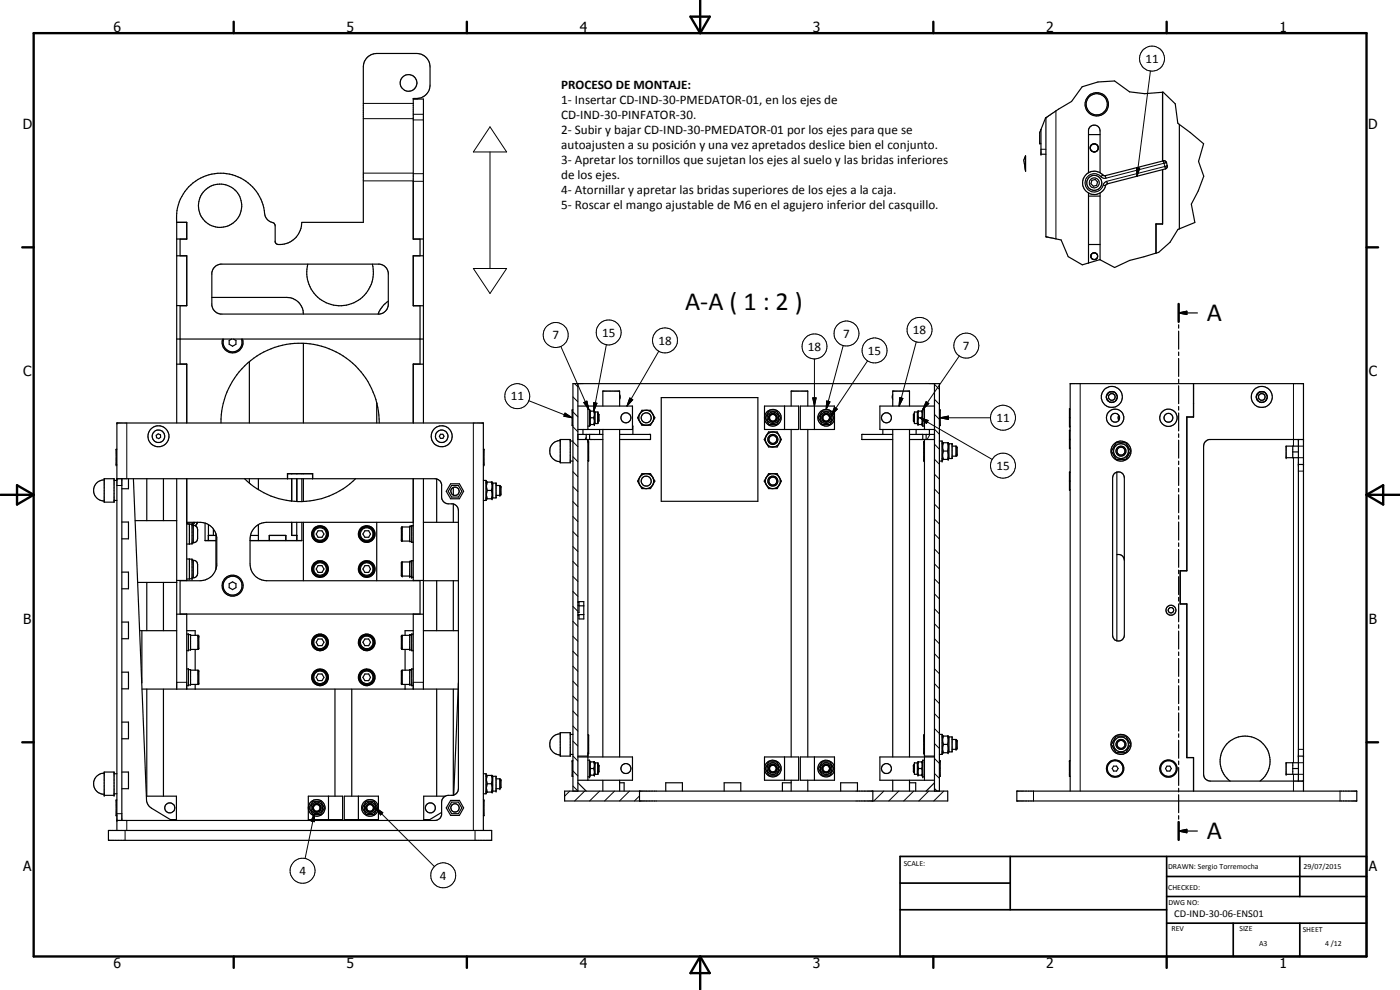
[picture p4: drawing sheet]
<svg xmlns="http://www.w3.org/2000/svg" width="420mm" height="297mm" viewBox="0 0 420 297" stroke-linecap="round" stroke-linejoin="round" font-family="sans-serif">
<defs><g id="words">
<g font-size="7.9">
<text x="205.6" y="92.9">A-A ( 1 : 2 )</text>
<text x="362.2" y="96.4">A</text>
<text x="362.2" y="251.8">A</text>
</g>
<g font-size="4.2">
<text x="34" y="9.6">6</text>
<text x="104" y="9.6">5</text>
<text x="174" y="9.6">4</text>
<text x="244" y="9.6">3</text>
<text x="314" y="9.6">2</text>
<text x="384" y="9.6">1</text>
<text x="6.8" y="38.7">D</text>
<text x="410.6" y="38.7">D</text>
<text x="7" y="112.9">C</text>
<text x="410.8" y="112.9">C</text>
<text x="7" y="187.1">B</text>
<text x="410.8" y="187.1">B</text>
<text x="7" y="261.4">A</text>
<text x="410.8" y="261.4">A</text>
<text x="34" y="290.4">6</text>
<text x="104" y="290.4">5</text>
<text x="174" y="290.4">4</text>
<text x="244" y="290.4">3</text>
<text x="314" y="290.4">2</text>
<text x="384" y="290.4">1</text>
</g>
<g font-size="3.9">
<text x="343.7" y="18.9">11</text>
<text x="168.4" y="26.8">PROCESO DE MONTAJE:</text>
<text x="168.4" y="31.3">1- Insertar CD-IND-30-PMEDATOR-01, en los ejes de</text>
<text x="168.4" y="35.8">CD-IND-30-PINFATOR-30.</text>
<text x="168.4" y="40.3">2- Subir y bajar CD-IND-30-PMEDATOR-01 por los ejes para que se</text>
<text x="168.4" y="44.7">autoajusten a su posición y una vez apretados deslice bien el conjunto.</text>
<text x="168.4" y="49.2">3- Apretar los tornillos que sujetan los ejes al suelo y las bridas inferiores</text>
<text x="168.4" y="53.8">de los ejes.</text>
<text x="168.4" y="58.3">4- Atornillar y apretar las bridas superiores de los ejes a la caja.</text>
<text x="168.4" y="62.7">5- Roscar el mango ajustable de M6 en el agujero inferior del casquillo.</text>
<text x="165.8" y="101.8">7</text>
<text x="180.7" y="101">15</text>
<text x="253.1" y="101.3">7</text>
<text x="274" y="100.2">18</text>
<text x="197.6" y="103.4">18</text>
<text x="242.4" y="105.2">18</text>
<text x="260.5" y="106.4">15</text>
<text x="289" y="105">7</text>
<text x="153.3" y="120.1">11</text>
<text x="299" y="126.7">11</text>
<text x="299" y="141">15</text>
<text x="89.9" y="262.5">4</text>
<text x="132" y="263.9">4</text>
</g>
<text font-size="3.1" x="352.4" y="275.2">CD-IND-30-06-ENS01</text>
<g font-size="2.4">
<text x="271.2" y="259.7">SCALE:</text>
<text x="350.6" y="260.8">DRAWN: Sergio Torremocha</text>
<text x="391.2" y="260.6">29/07/2015</text>
<text x="350.6" y="267">CHECKED:</text>
<text x="350.6" y="271.4">DWG NO:</text>
<text x="351.6" y="279.3">REV</text>
<text x="372" y="279.4">SIZE</text>
<text x="391" y="279.6">SHEET</text>
<text x="377.9" y="283.8">A3</text>
<text x="397.7" y="283.8">4 /12</text>
</g>
</g></defs>
<g fill="none" stroke="#000" stroke-width=".35">
<path d="M124 29.7h3.1v97.2M125.4 29.5l-1.4 .1M312.4 38.9v7.4h1.5M312.4 38.9l-.4 .9v3.3h.4M313.9 35.3l-1.5 3.6M313.9 35.3v35.7M313.9 35.3h.1M348.9 27.7l3.8 3.5 .8 5.8 .4 .3M348.9 27.7v20.6M348.9 27.7l-5.4 .4-4.5-.5-4.5-3.3-5 .3-4.7 1.4-3.2 4.4-7.7 4.9M353.9 37.3l7.3 5.8-1.5 5.3 1.6 4.5-1.7 4.4-2.1 4 1.1 5.5-4.7 1.9M353.9 37.3v31.4"/>
<path d="M307.8 46.8v4.4M307.8 46.9l-.6 1.1 .6 3.1M307.8 46.8h.1M326.1 52.2a3.6 3.6 0 0 1 5.2 .5l18-4.5 .7 .4 .3 1.1-.1 .6-.4 .4-17.5 4.5-.4 .3a3.5 3.5 0 0 1-5.2 2.4 3.5 3.5 0 0 1-.6-5.7zM326.7 51.9v-12.9a1.75 1.75 0 0 1 1.8-1.5 1.75 1.75 0 0 1 1.6 1.8v12.6M326.7 57.9v21M326.7 40.4h3.4M326.7 58.8h3.4M327.2 44.5l.3 .7 1 .4M327.2 44v.2M327.4 43.7a1.24 1.24 0 0 0 .2 1.6 1.24 1.24 0 0 0 1.6 0M327.7 54.1l1-.3 .7 .8-.3 1-1 .3-.7-.8z"/>
<path d="M328.2 43.2l-.7 .4M328.4 43.2h.3M328.7 43.2l-.2-.1a1.04 1.04 0 0 0-1.1 .7M328.7 43.2l.7 .4 .2 .5M328.7 43.2l.5 .2M329.3 43.6l.3 .8-.3 .7M329.4 45.1l-.8 .5M329.5 44.9l-.1 .2M329.6 44.4v.3M330.1 57.9v20M348.9 50.9v16.3h-1.9M53 66.7a13.3 13.3 0 0 1 12.1-14.7 13.3 13.3 0 0 1 14.4 12.5 3.3 3.3 0 0 0 2.7 2.4l.4 .8v4.9l.3 .5a6.3 6.3 0 0 0 7.6-5.2l.1-1.2h18.4v-46.6a4 4 0 0 1 4.1-4.1h11.9a4 4 0 0 1 4.1 4.1v5.5a4.2 4.2 0 0 1-5.1 3.9v42.3l3.1-.1"/>
<path d="M53 66.7h3v5h-3M53 76.8h3v14.9h-2v17.5M53 66.7v60.2M54 71.8v5M92.4 79.2a10 10 0 0 0 9.7 12.5 10 10 0 0 0 9.6-12.5M126.1 71.8v5M127.1 76.8h-3.1v14.9h3.1M313.9 71h.1M313.9 71l4.6 1 2.1 5 4.2 2.5 1.9-.6M326.7 73.4h3.4M327.4 76.6l.1 .7M327.5 77.3l.3 .4"/>
<path d="M327.5 76.4l-.1 .2M327.8 77.7l.5 .2M327.8 76l-.3 .4M328.3 77.9h.2M328.7 75.9l-.9 .1M328.7 75.9a1.03 1.03 0 0 1 .7 1.1 1.03 1.03 0 0 1-.9 .9M328.7 75.9a.98 .98 0 0 1 .7 1.1 .98 .98 0 0 1-.9 .9M330.1 77.9l-3.4 1M346.9 75.9l-7.9 2.2-4.5 2.2-4.4-2.4M348.9 67.2h-2v8.7M353.9 68.7l-.4 .1-2.4 3.9-3.4 3-.7 .2M53 91.7h3"/>
<path d="M63.6 89.2h22.5a5 5 0 0 1 4.9 5M64.2 80.4l.9-.8 1.1-.4h47.7a2.98 2.98 0 0 1 2.6 2.6v9.8a3.1 3.1 0 0 1-2.6 2.6h-47.7a3.1 3.1 0 0 1-2.6-2.6v-9.8zM116.5 90.4a8 8 0 0 0-3 3.8M126.1 91.7v17.5M353.7 93.9l2.5-.5v1zM353.7 91.2v5.4M353.7 97.5v1M353.7 99.4v5.4M353.7 93.9h5.7M53 101.7h74.1M53 109.3h3v17.6M66.8 101.7a3.1 3.1 0 0 0 3 4.2 3.1 3.1 0 0 0 3-4.2"/>
<path d="M67.1 101.7a2.85 2.85 0 0 0 2.7 3.9 2.85 2.85 0 0 0 2.7-3.9M69.5 101.7l-.7 .5v1.1l1 .6 1-.6v-1.1l-.7-.5M74.8 108.5v18.4M91 103v23.9M127.1 109.3l-3.1-.1v17.7M173.4 115.1v122.3M186 118.4v1.4M198.4 119.3h29v31.1h-29zM267.9 118.4v1.4M280.4 115.1v122.3M332 119.3l.7 1.1M332.8 117.7l-.8 1.3"/>
<path d="M332.9 117.6h1.5M334.6 117.8l.7 1.2M335.3 119.3l-.6 1.1M353.7 105.6v1.1M353.7 107.6v5.3M353.7 113.8v1.1M353.7 115.7v5.4M358.2 115.1v10h-2M377 119.3l.7 1.1M377.8 117.7l-.8 1.3M377.9 117.6h1.5M379.6 117.8l.7 1.2"/>
<path d="M380.3 119.3l-.6 1.1M35.1 134.8h-.2v4.7h.2M46.9 130.6l.6-.4 .7 .3v.7l-.5 .4-.7-.3zM66.3 126.9a23.7 23.7 0 0 1 23.8-23.9 23.7 23.7 0 0 1 23.7 23.9M113.1 120.8v6.1M132.2 130.3h.7l.4 .6-.4 .6h-.7l-.3-.6zM145.1 134.8h.1v4.7h-.1M168.1 131.9h3v7h-3zM168.1 132.2a3.2 3.2 0 0 0-3.1 3.2 3.2 3.2 0 0 0 3.1 3.1M171.1 138.3h.8M171.1 132.3h.8M171.9 123h-.2v4.7h.2"/>
<path d="M173.4 130.3h7.5M173.4 131.9h7.5M173.4 121.8h16.4v7.1h-16.4M175 128.9v1.4M175.9 130.3v1.6M176.4 131.9v95h-3M176.4 122.9h.5v4.9h-.5M176.4 121.8v7.1M176.4 132.5h.2v5.7h-.2M176.9 123.6l.2-.2h1.3l.2 .2M176.9 130.3v1.6M176.9 127.1l.2 .3h1.3l.2-.3"/>
<path d="M177.3 125.3h.9M177.3 125.3l-.2 .6 .2 1.5M177.3 123.4l-.2 .5 .2 1.4M178.2 123.4l.2 .7-.2 1.2M178.2 125.3l.2 .8-.2 1.3M178.6 123.6h.8v3.5h-.8M178.6 123.6v3.5M179.4 126.6h.1M179.4 124.1h.1M179.5 124.1l.2 .2v2.1l-.2 .2M179.9 128.9v1.4M180.9 121.8v-4.5h5.1v4.5"/>
<path d="M180.9 128.9v98.2M186 130.3h9.2v1.6h-9.2M186 128.9v98.2M189.8 127.8l.1 2.5M192.6 123.1h2.6l1.3 2.2-1.3 2.3h-2.6l-.6-1.1-.7-1.2zM193.8 123.1a2.25 2.25 0 0 0-2.1 2.2 2.25 2.25 0 0 0 2.1 2.3M194.2 123.1a2.26 2.26 0 0 1 2 2.2 2.26 2.26 0 0 1-2 2.3M229.4 121.8h10.3v7.1h-10.3zM230.7 129.6h2.5l1.3 2.3-1.3 2.2h-2.5l-1.3-2.2zM230.7 125l.1 .8M230.7 125.5l.2 .5M230.7 125v.2"/>
<path d="M230.8 123.4h2.3l.9 1.4a.73 .73 0 0 1-.2 1.3l-.7 1.3h-2.3l-.5-.8a1.5 1.5 0 0 1-.1-2.3zM231.4 124.2l.9-.1 .8 .7M231.4 124.2l-.6 .6M231.5 124.2l-.8 .8M231.7 134.1a2.27 2.27 0 0 1-1.8-3.3 2.27 2.27 0 0 1 3.8-.4 2.27 2.27 0 0 1-1 3.6l-.7 .1M232.2 124.1l.8 .7 .1 1.1M233.1 125.9a1.23 1.23 0 0 1-2.1 .3M233.1 125.8a1.24 1.24 0 0 1-1 .8 1.24 1.24 0 0 1-1.2-.6M233.2 125.1l-.1 .7M235.4 121.8v7.1M237.4 121.8v-4.5h5v4.5M237.4 128.9v98.2"/>
<path d="M240.2 121.8h10.2v7.1h-10.2zM242.4 128.9v98.2M244.4 121.8v7.1M246.7 125.5l.2 .5M246.7 125v.2M246.8 123.4h2.3l.9 1.4a.73 .73 0 0 1-.2 1.3l-.7 1.3h-2.3l-.5-.8a1.59 1.59 0 0 1 0-2.5zM246.9 126l.2 .3M247.1 126.3l.2 .1M247.4 124.2l-.6 .6M247.5 124.2l-.5 .3a1.05 1.05 0 0 0-.2 1.3M247.5 126.5h.8M247.7 124.1l1 .3"/>
<path d="M247.7 124.1l-.3 .1M248.2 124.1l.5 .3M248.7 124.4l.4 .4M248.9 124.5l.3 1.1M249.1 125.9a1.23 1.23 0 0 1-2.1 .3M249.1 125.8l-.3 .5-.5 .2M249.2 125.6l-.1 .2M249.2 125.1v.5M250.4 125.1a2.5 2.5 0 0 0-3.8-1.9 2.5 2.5 0 0 0 0 4.3 2.5 2.5 0 0 0 3.8-2M265 128.9v1.4M267.9 130.3h-9.3v1.6h9.3M267.9 121.8v-4.5h5.1v4.5"/>
<path d="M267.9 128.9v98.2M273 130.3h7.4M273 131.9h7.4M273 128.9v98.2M274.4 126.6h.1M274.4 124.1h.1M274.4 124.1v2.5M274.4 124.1l-.3 .2v2.1l.3 .2M274.9 128.9v1.4M275.3 123.6h-.9v3.5h.9M275.3 123.6v3.5M275.3 127.1l.2 .3h1.3l.1-.3"/>
<path d="M275.3 123.6l.2-.2h1.3l.1 .2M275.7 125.3h.9M275.7 125.3l-.2 .8 .2 1.3M275.7 123.4l-.2 .7 .2 1.2M276.6 123.4l.2 .5-.2 1.4M276.6 125.3l.2 .6-.2 1.5M276.9 130.3v1.6M277.4 131.9v95h3M277.4 122.9h-.5v4.9h.5M277.4 121.8v7.1M277.4 132.5h-.2v5.7h.2M277.9 130.3v1.6"/>
<path d="M278.9 128.9v1.4M280.4 121.8h-16.3v7.1h16.3M281.9 132.3h.8v6h-.8M281.9 123h.2v4.7h-.2M282.7 137.6l.2 .2h1.7l.2-.2M282.7 133.1l.2-.3h1.7l.2 .3M283.1 132.8l-.2 1 .2 1.5M283.1 135.3l-.2 1 .2 1.5M283.1 135.3h1.3M284.4 132.8l.2 1-.2 1.5M284.4 135.3l.2 1-.2 1.5M284.8 133.1h.9v4.5h-.9"/>
<path d="M284.8 133.1v4.5M285.7 133.9h1.2M285.7 136.9h1.2M286.9 133.9v3M286.9 133.9l.3 .3v2.3l-.3 .4M321 131.9h.2M321 125.3h.2M321.2 122.8l-.2-.2v5.5l.2-.2M321.2 129.3l-.2-.2v5.5l.2-.2M333 120.6h1.3M335 132.8h2.9l1 1.9a.76 .76 0 0 1 0 1.3l-1 1.8h-2.9l-1.5-2.5zM335.7 124.6a1.33 1.33 0 0 0-1.9-.2 1.33 1.33 0 0 0 0 1.9 1.33 1.33 0 0 0 1.9-.2"/>
<path d="M335.7 124.6a1.14 1.14 0 0 1 0 1.5M335.8 124.6l-.2 .7 .2 .8M353.7 122v1.1M353.7 123.9v5.4M353.7 130.2v1M353.7 132.1v5.4M353.7 138.3v1.1M358.2 125.1h-2v46.2h-2v9.9M358.2 121.1h.1M378 120.6h1.3M388 133.9v3.4M388 135.6h1.7"/>
<path d="M389.7 131.9v102.5M389.7 139.4h1.5M389.7 133.9h-3.7v3.4h3.7M391.2 131.9h-28.3a2.07 2.07 0 0 0-1.7 2v98.4a2 2 0 0 0 2 2.1h28M31.3 143.6h2.9v7.1h-2.9zM31.3 144a3.2 3.2 0 0 0-3.2 3.2 3.2 3.2 0 0 0 3.2 3.1M34.2 144.1h.9M34.2 150.2h.9M35.1 143.6h95.4a2.09 2.09 0 0 1 2 1.7v3.8a2.07 2.07 0 0 0 2.1 2.1 2.45 2.45 0 0 1 2.5 .7l.5 1.3v83.4a2.07 2.07 0 0 1-1.7 2h-1.3a2.09 2.09 0 0 0-2.1 2.1v3.8a2.09 2.09 0 0 1-2 1.7h-95.4M36.6 143.6v102.6M36.6 156.6h2v5.1h-2M38.6 143.6v3h-2"/>
<path d="M40 143.6l4 96.9 .3 .8 .8 .9 6.5 4M40.6 156.2h12.4M44.1 143.6v12.6M49.1 143.6v12.6M53 143.6v63.2M56 156.8l.5 .4M56 157.2l1.6 .1v5.9h-.8M56 143.6v30.6M56 156.7l4.6 .1 2 .6M56.8 157.2v6h-.8M57.6 157.6a1.33 1.33 0 0 1 1.7 1.3v2.7a1.3 1.3 0 0 1-1.7 1.3M58.1 156.7l-.7 .6"/>
<path d="M58.5 156.7l-.9 .8M59 157.3l-.4 .5M59 157.3l-.3 .5M59.2 156.7l-.2 .6M59.3 156.7l-.3 .6M61.5 157v5.2h3.3M62.6 157.4v4.8M62.6 157.4l1.5 1.4M64 158.7v2M64.1 158.8l.7 1.4M73.4 143.6a23.6 23.6 0 0 0 33.3 0M74.8 143.6v1.3"/>
<path d="M77.5 143.6v3.3M77.5 157.4v4.8M77.5 157.4a5.2 5.2 0 0 0-2.5 4.3v7.5a5 5 0 0 0 5 5h46.1v10M86.3 143.6v-1.5h7.5v1.5M86.3 142.2h7.5M87.5 156.7v4h1.6v1.5M87.5 142.1v.1M87.5 143.6v6.8M89.1 142.1v.1M89.1 143.6v6.9M89.1 156.7v5.5M90.6 156.7v5.5h-15.6"/>
<path d="M90.6 142.1v.1M90.6 143.6v6.9M91 142.1v.1M91 143.6v6.9M91 156.7v17.5M93.8 142.2v1.4M95.5 159.3h1.1l.6 .9-.6 1h-1.1l-.6-1zM109.5 159.3h1.1l.6 .9-.6 1h-1.1l-.6-1zM113.1 156.7v17.5M123 157.9v4.6h.6M123 157.9h.6h-.3M123 158.1l-2.5 .1v4l2.5 .1"/>
<path d="M123.3 157.9l-.3 .1M123.3 157.9h-.3M124 157.7h-.4v5h.4M124 143.6v30.6M124 156.7h-44l-1.5 .3-1 .4M127.1 143.6v63.2M127.1 156.7h10.5M131.1 143.7v13M135.2 145.2h2.7l1.2 2.2-1.2 2.2h-2.7l-1.3-2.2zM135.5 145.7h2.1l1 1.7-1 1.7h-2.1l-1-1.7zM136 146.3v2.2M136 151.2v5.5"/>
<path d="M145.1 144.1h.8v6.1h-.8M145.9 149.4l.1 .2h1.7l.2-.2M145.9 144.9l.1-.2h1.7l.2 .2M146.3 144.7l-.3 .9 .3 1.6M146.3 147.2l-.3 .9 .3 1.5M146.3 147.2h1.2M147.5 144.7l.2 .9-.2 1.6M147.5 147.2l.2 .9-.2 1.5M147.9 144.9h1v4.5h-1M147.9 144.9v4.5M148.9 145.7h1.1M148.9 148.6h1.1"/>
<path d="M150 145.7l.3 .3v2.3l-.3 .3M150 145.7v2.9M192.6 142.1h2.6l1.3 2.3-1.3 2.2h-2.6l-1.3-2.2zM193.7 142.1a2.26 2.26 0 0 0-2 2.3 2.26 2.26 0 0 0 2 2.2M194 142.1a2.25 2.25 0 0 1 2.2 2.3 2.25 2.25 0 0 1-2.2 2.2M230.7 142.1h2.5l1.3 2.3-1.3 2.2h-2.5l-1.3-2.2zM231.7 142.1a2.26 2.26 0 0 0-2 2.3 2.26 2.26 0 0 0 2 2.2M232 142.1a2.25 2.25 0 0 1 2.2 2.3 2.25 2.25 0 0 1-2.2 2.2M321 144.4h.2M321.2 141.8l-.2-.2v5.5l.2-.2M335.2 141.6a1.79 1.79 0 0 1 2.2 1.7v47.3a1.74 1.74 0 0 1-2.2 1.7M335.2 141.6l-1 .8-.3 .9 .1 47.6a1.66 1.66 0 0 0 1.2 1.4"/>
<path d="M335.2 141.6v50.7M353.7 140.3v5.4M353.7 146.6v1M353.7 148.5v5.3M353.7 154.7v1M353.7 156.6v5.5M36.6 171.7h2v5h-2M41.3 174.8h11.7M44.1 174.8v14.4M49.1 174.8v14.4M53 174.2h3M56 167.7h.8v6h-.8"/>
<path d="M56.8 167.8h.8v5.9h-.8M57.6 168.1a1.33 1.33 0 0 1 1.7 1.3l-.1 3.2-.7 .7-.9 .1M64.8 160.7h-2.3v1.5M64.8 160.2l.3 1v8.6a5 5 0 0 1-5 4.4h-6.1v10M64.8 160.2v10.6M68.8 175.1l1-.5 1 .5v1.2l-1 .6-1-.6zM75.2 160.7h2.3M80.8 162.2v-1.5h5v1.5M80.8 160.7v1.5M85.8 160.7v1.5M95.5 169.7h1.1l.6 1-.6 1h-1.1l-.6-1zM98.1 171.2h.2"/>
<path d="M98.1 160.7h.2M98.2 170.9a2.14 2.14 0 0 0-3.1-2 2.14 2.14 0 0 0-.4 3.6 2.14 2.14 0 0 0 3.4-1.3M98.2 170.9h.1M98.2 160.4h.1M98.2 160.4a2.12 2.12 0 0 0-3-2 2.12 2.12 0 0 0-.5 3.6 2.12 2.12 0 0 0 3.4-1.3M98.2 160.4l-.1 .3M98.2 170.9l-.1 .3M109.5 169.7h1.1l.6 1-.6 1h-1.1l-.6-1zM112.1 171.2h.2M112.1 160.7h.2M112.2 170.9h.1M112.2 160.4h.1"/>
<path d="M112.3 160.4a2.3 2.3 0 0 0-3.1-2.3 2.3 2.3 0 0 0-.6 3.8 2.3 2.3 0 0 0 3.7-1.2M112.3 170.9a2.3 2.3 0 0 0-3.1-2.3 2.3 2.3 0 0 0-.6 3.8 2.3 2.3 0 0 0 3.7-1.2M112.3 170.9v.3M112.3 160.4v.3M123 168.6h-2.4l-.1 .2v3.9l2.5 .1M123.3 168.4l-.3 .1M123.6 168.4h-.6v4.6h.6M124 168.2h-.4v5h.4M124 174.2h3.1M127.1 174.2h10.5M131.1 174.2v15M136 174.2v15"/>
<path d="M335.2 166.4a1.79 1.79 0 0 1 2.2 1.7M353.7 162.9v1.1M353.7 164.8v5.4M353.7 171.1v1M353.7 173v5.4M353.7 179.2v1.1M356.2 171.2h-2.1v10h2.1v46.1h2M36.6 186.6h2v5h-2M41.9 189.2h11.1M42.6 189.2v15.7M53 184.3h74.1M56 190.2h.5v5h-.5"/>
<path d="M56 184.2v22.6M56 189.2h2.6v1.4M56.5 190.4h.7v4.6h-.7M57.2 190.6l2.4 .2v4l-2.4 .1M58.6 194.9v6.2M95.5 191.7h1.1l.6 1-.6 1h-1.1l-.6-1zM98.1 193.2h.2M98.2 193h.1M109.5 191.7h1.1l.6 1-.6 1h-1.1l-.6-1zM112.1 193.2h.2M112.2 193h.1M112.3 193a2.3 2.3 0 0 0-3.1-2.4 2.3 2.3 0 0 0-.6 3.9 2.3 2.3 0 0 0 3.7-1.3"/>
<path d="M112.3 193v.2M121.6 194.9v6.2M123 190.5l.6-.1h-.6v4.6h.6M123 190.6l-2.5 .2v3.9l.2 .2h2.3M124 190.2h-.4v5h.4M124 184.2v22.6M124 189.2h-2.4v1.4M127.1 189.2h10.5M173.4 181.6h.4M173.4 180.5h1.8v5.2h-1.4v-1h-.4M173.4 180.8h.4v3h-.4M173.4 184.4h1.8"/>
<path d="M173.8 181.8h1.4M353.7 181.2v5.4M353.7 187.5v1M353.7 189.4v5.3M353.7 195.6v1.1M353.7 197.6v5.3M36.6 201.7h2v5h-2M36.6 216.7h2v5h-2M42.6 206.8h94.9M44.1 206.8v32.1M49.1 206.8v32.1M56 200.7h.5v5h-.5"/>
<path d="M56.5 200.9h.7v4.6h-.7M57.2 201.1h2.2l.2 .2v4l-2.4 .1M58.6 205.4v1.4M95.5 202.2h1.1l.6 1-.6 1h-1.1l-.6-1zM98.1 203.7h.2M98.2 203.5h.1M100.5 206.8v32.1M105.6 206.8v32.1M109.5 202.2h1.1l.6 1-.6 1h-1.1l-.6-1zM112.1 203.7h.2M112.2 203.5h.1M112.3 203.5a2.3 2.3 0 0 0-3.1-2.4 2.3 2.3 0 0 0-.6 3.9 2.3 2.3 0 0 0 3.7-1.3"/>
<path d="M112.3 203.5v.2M121.6 205.4v1.4M123 201.1h-2.3l-.2 .2v3.9l.1 .2h2.4M123.6 200.9h-.6v4.6h.6M124 200.7h-.4v5h.4M131.1 206.8v32.1M136 206.8v31.8M137.6 204.9l-1.4 33.6M168.1 219.8h3v7.1h-3zM353.7 203.8v1.1M353.7 205.7v5.4M353.7 212v1"/>
<path d="M353.7 213.9v5.4M31.3 231.6h2.9v7h-2.9zM31.3 232a3.2 3.2 0 0 0-3.2 3.1 3.2 3.2 0 0 0 3.2 3.2M34.2 232.2h.9M34.2 238.2h.9M36.6 231.6h2v5h-2M43.9 238.9h9v7h-1.8M92.5 238.9h10.3v7h-10.3zM98.6 238.9v7M103.3 238.9h10.3v7h-10.3zM107.6 238.9v7M133.6 238.9h-6.4v7h1.8"/>
<path d="M145.1 232.2h.8v6h-.8M145.9 237.4l.1 .3h1.7l.2-.3M145.9 232.9l.1-.2h1.7l.2 .2M146.3 235.2l-.3 .9 .3 1.6M146.3 232.7l-.3 .9 .3 1.6M146.3 235.2h1.2M147.5 232.7l.2 .9-.2 1.6M147.5 235.2l.2 .9-.2 1.6M147.9 232.9h1v4.5h-1M147.9 232.9v4.5M148.9 233.7h1.1M148.9 236.6h1.1"/>
<path d="M150 233.7v2.9M150 233.7l.3 .3v2.3l-.3 .3M168.1 220.2a3.2 3.2 0 0 0-3.1 3.2 3.2 3.2 0 0 0 3.1 3.1M169.4 237.4h115v2.9h-115zM171.1 220.3h.8M171.1 226.4h.8M171.9 237.4v-122.3h110v122.3M171.9 228.3h-.2v4.7h.2M173.4 227.1h16.4v7h-16.4M173.4 234.9l2.5 2.5M176.4 228.1h.5v5h-.5M176.4 227.1v7"/>
<path d="M176.4 220.5h.2v5.7h-.2M176.9 232.3l.2 .3h1.3l.2-.3M176.9 228.9l.2-.3h1.3l.2 .3M177.3 230.6h.9M177.3 228.6l-.2 .5 .2 1.5M177.3 230.6l-.2 .5 .2 1.5M178.2 228.6l.2 .8-.2 1.2M178.2 230.6l.2 .8-.2 1.2M178.6 228.9h.8v3.4h-.8M178.6 228.9v3.4M179.4 229.4h.1M179.4 231.9h.1"/>
<path d="M179.5 229.4l.2 .2v2l-.2 .3M180.9 234.1v3.3M186 234.1v3.3M186 234.9h1.3v2.5M191.9 237.4v2.9M199.8 237.4v-2.5h5v2.5M217.3 237.4v-2.5h5v2.5M229.4 227.1h10.3v7h-10.3zM230.7 230.8l.3 .6M230.7 230.2v.3M230.8 228.6h2.3l.9 1.5a.76 .76 0 0 1-.2 1.3l-.7 1.2h-2.3l-.9-1.5a1.15 1.15 0 0 1 .3-1.5zM230.9 230l-.2 .8"/>
<path d="M231.1 231.5l.5 .3M231.2 229.6l-.3 .4M231.7 229.4l.8 .1M231.7 229.4l-.9 .6M231.7 229.4h-.2M232 229.4l.5 .1M232.5 229.5l.6 .6M232.5 229.5l.2 .2M232.9 229.8l.3 .8M233.1 230.3l.1 .2M233.2 230.5a1.26 1.26 0 0 1-1.1 1.3 1.26 1.26 0 0 1-1.4-1M233.2 230.6a1.25 1.25 0 0 1-1.5 1.2"/>
<path d="M235.4 227.1v7M237.4 234.1v3.3M237.4 234.9h-2.6v2.5M240.2 227.1h10.2v7h-10.2zM242.4 234.1v3.3M244.4 227.1v7M246.7 230.8l.1 .3M246.8 228.6h2.3l.9 1.5a.76 .76 0 0 1-.2 1.3l-.7 1.2h-2.3l-.9-1.5a1.15 1.15 0 0 1 .3-1.5zM246.8 230l-.1 .8M246.8 230a1.26 1.26 0 0 1 1.4-.6 1.26 1.26 0 0 1 1 1.2M246.9 230l-.2 .5M246.9 231.3l.1 .1"/>
<path d="M247.1 231.5l.5 .3M247.7 229.4l-.8 .6M248 229.4l.7 .3M248.9 229.8l.3 .7M249.2 230.5l-.4 1-1 .3M249.2 230.6a1.25 1.25 0 0 1-1.2 1.3 1.25 1.25 0 0 1-1.3-1.1M250.4 230.4a2.5 2.5 0 0 0-3.8-1.9 2.5 2.5 0 0 0 0 4.2 2.5 2.5 0 0 0 3.8-1.9M252.3 237.4v-2.5h5v2.5M261.9 237.4v2.9M267.9 234.1v3.3M273 234.1v3.3M273 234.9h1.8v2.5"/>
<path d="M274.4 229.4v2.5M274.4 229.4l-.3 .2v2l.3 .3M274.4 229.4h.1M274.4 231.9h.1M275.3 228.9h-.9v3.4h.9M275.3 228.9v3.4M275.3 232.3l.2 .3h1.3l.1-.3M275.3 228.9l.2-.3h1.3l.1 .3M275.7 230.6h.9M275.7 228.6l-.2 .8 .2 1.2M275.7 230.6l-.2 .8 .2 1.2M276.6 228.6l.2 .5-.2 1.5"/>
<path d="M276.6 230.6l.2 .5-.2 1.5M277.4 228.1h-.5v5h.5M277.4 227.1v7M277.4 220.5h-.2v5.7h.2M280.4 227.1h-16.3v7h16.3M280.4 234.9l-2.5 2.5M281.9 228.3h.2v4.7h-.2M281.9 220.3h.8v6.1h-.8M282.7 225.6l.2 .2h1.7l.2-.2M282.7 221.1l.2-.2h1.7l.2 .2M283.1 223.4l-.2 .9 .2 1.5M283.1 220.9l-.2 .9 .2 1.6"/>
<path d="M283.1 223.4h1.3M284.4 220.9l.2 .9-.2 1.6M284.4 223.4l.2 .9-.2 1.5M284.8 221.1h.9v4.5h-.9M284.8 221.1v4.5M285.7 221.9h1.2M285.7 224.8h1.2M286.9 221.9v2.9M286.9 221.9l.3 .3v2.3l-.3 .3M305.2 237.4h102v2.9h-102zM321.2 237.4v-122.3h70v122.3M321.2 228.3h-.2v4.7h.2"/>
<path d="M334.2 229.9h.9l.5 .7-.5 .8h-.9l-.4-.8zM335 220.9h2.9l1 1.8a.97 .97 0 0 1-.2 1.6l-.8 1.5h-2.9l-1.1-1.8a.79 .79 0 0 1 0-1.3zM350.2 229.9h.9l.4 .7-.4 .8h-.9l-.4-.8zM353.7 220.2v1M353.7 222.1v5.4M353.7 228.3v1.1M353.7 230.3v5.4M353.7 236.5v1.1M353.7 238.5v5.3M356.2 227.3h2v10.1M369.2 234.4a7.5 7.5 0 0 1-1.1-11.1 7.5 7.5 0 0 1 11.1 0 7.5 7.5 0 0 1-1 11.1M388 228.9v3.4"/>
<path d="M388 230.6h1.7M389.7 226.9h1.5M389.7 228.9h-3.7v3.4h3.7M32.5 249.2h115.1v2.9h-115.1zM35.1 249.2v-122.3h110v122.3M35.1 240h-.2v4.8h.2M93.8 242.5l.5 1M93.9 240.4h2.3l.9 1.5a.66 .66 0 0 1 0 1.1l-.9 1.4h-2.3l-.6-1a1.1 1.1 0 0 1 0-2zM94.3 243.5l.6 .1M94.9 241.2a1.24 1.24 0 0 0-1.1 1 1.24 1.24 0 0 0 .6 1.3M95.1 241.2h.3M95.4 243.6h-.3"/>
<path d="M95.5 243.6h-.6M95.6 241.3l.6 .6M95.7 243.5l-.2 .1M95.9 241.5a1.24 1.24 0 0 0-1.3-.3 1.24 1.24 0 0 0-.8 1.1M95.9 243.3l-.5 .3M96 241.6l.2 .2M96.2 241.9a1.19 1.19 0 0 1-.3 1.5M96.2 241.8l.1 .5M96.2 243l-.2 .2M96.3 242.6l-.1 .3M100.5 245.9v.3M105.6 245.9v.3"/>
<path d="M109.8 242.5l.4 .8 .7 .3M109.9 240.4h2.3l.9 1.5a.66 .66 0 0 1 0 1.1l-.9 1.4h-2.3l-.9-1.4a.66 .66 0 0 1 0-1.1zM110 241.8l-.2 .8 .2 .5M110.1 243.2l.8 .4M110.9 241.2l-.8 .4-.3 .7M111.1 241.2h.3M111.4 243.6h-.3M111.5 243.6h-.6M111.6 241.3l.6 .6M111.8 241.5l-.1-.2a1.24 1.24 0 0 0-1.6 .3M112 241.6l.2 .2M112.2 241.9a1.23 1.23 0 0 1-.7 1.7"/>
<path d="M112.2 241.8l.1 .5M112.2 243l-.8 .6M112.3 242.6l-.1 .3M113.6 242.2a2.52 2.52 0 0 0-3.9-1.9 2.52 2.52 0 0 0 0 4.2 2.52 2.52 0 0 0 3.9-1.9M132.5 243.8l-3.9 2.4M135.2 240.2h2.7l1.2 2.2-1.2 2.2h-2.7l-1.3-2.2zM135.5 240.7h2.1l1 1.7-1 1.7h-2.1l-1-1.7zM145.1 240h.1v4.8h-.1M353.7 249.3l2.5-.5v1.1zM353.7 244.7v1.1M353.7 246.6v5.4M353.7 249.3h5.7"/>
<circle cx="122.6" cy="24.9" r="2.51"/>
<circle cx="329.1" cy="31.3" r="3.2"/>
<circle cx="329.2" cy="31.3" r="3.5"/>
<circle cx="328.4" cy="54.9" r="2.25"/>
<circle cx="66.1" cy="61.7" r="6.5"/>
<circle cx="333.7" cy="119.1" r="1"/>
<circle cx="333.7" cy="119.1" r="1.65"/>
<circle cx="333.7" cy="119.1" r="3.1"/>
<circle cx="378.7" cy="119.1" r="1.02"/>
<circle cx="378.7" cy="119.1" r="3.2"/>
<circle cx="378.7" cy="119.1" r="1.65"/>
<circle cx="47.6" cy="130.9" r="3.1"/>
<circle cx="47.6" cy="130.9" r="1.88"/>
<circle cx="132.6" cy="130.9" r="3.1"/>
<circle cx="132.6" cy="130.9" r="1.89"/>
<circle cx="187.8" cy="125.4" r="1.51"/>
<circle cx="193.9" cy="125.4" r="1.51"/>
<circle cx="231.9" cy="125.3" r="1.74"/>
<circle cx="231.9" cy="131.8" r="1.51"/>
<circle cx="231.9" cy="125.3" r="2.5"/>
<circle cx="231.9" cy="131.8" r="1.2"/>
<circle cx="232" cy="125.3" r="1"/>
<circle cx="247.9" cy="125.3" r="1.74"/>
<circle cx="248" cy="125.4" r="1.01"/>
<circle cx="266" cy="125.3" r="1.5"/>
<circle cx="334.7" cy="125.4" r="2.6"/>
<circle cx="336.4" cy="135.4" r="2.24"/>
<circle cx="336.4" cy="135.3" r="3"/>
<circle cx="336.4" cy="135.4" r="1.2"/>
<circle cx="336.4" cy="135.4" r="1.49"/>
<circle cx="350.6" cy="125.3" r="1.32"/>
<circle cx="350.7" cy="125.4" r="2.6"/>
<circle cx="136.6" cy="147.4" r="1.25"/>
<circle cx="193.9" cy="144.4" r="1.51"/>
<circle cx="231.9" cy="144.4" r="1.2"/>
<circle cx="231.9" cy="144.3" r="1.5"/>
<circle cx="69.8" cy="175.7" r="3.2"/>
<circle cx="69.8" cy="175.7" r="2.85"/>
<circle cx="96" cy="160.2" r="2.51"/>
<circle cx="96" cy="170.7" r="2.5"/>
<circle cx="96.1" cy="170.7" r="2.3"/>
<circle cx="96.1" cy="160.2" r="2.3"/>
<circle cx="110" cy="160.2" r="2.13"/>
<circle cx="110.1" cy="170.7" r="2.12"/>
<circle cx="110.1" cy="170.7" r="2.51"/>
<circle cx="110.1" cy="160.2" r="2.51"/>
<circle cx="96" cy="192.7" r="2.51"/>
<circle cx="96.1" cy="192.7" r="2.11"/>
<circle cx="96.1" cy="192.7" r="2.31"/>
<circle cx="110" cy="192.7" r="2.13"/>
<circle cx="110.1" cy="192.7" r="2.51"/>
<circle cx="351.4" cy="183.1" r="1.5"/>
<circle cx="351.4" cy="183.1" r=".81"/>
<circle cx="96" cy="203.2" r="2.13"/>
<circle cx="96.1" cy="203.2" r="2.51"/>
<circle cx="96.1" cy="203.2" r="2.3"/>
<circle cx="110.1" cy="203.2" r="2.5"/>
<circle cx="110.1" cy="203.2" r="2.14"/>
<circle cx="187.8" cy="230.6" r="1.49"/>
<circle cx="231.9" cy="230.6" r="1"/>
<circle cx="231.9" cy="230.6" r="1.72"/>
<circle cx="231.9" cy="230.6" r="2.5"/>
<circle cx="247.9" cy="230.6" r="1.72"/>
<circle cx="247.9" cy="230.6" r=".98"/>
<circle cx="266" cy="230.6" r="1.5"/>
<circle cx="334.7" cy="230.6" r="2.36"/>
<circle cx="334.7" cy="230.6" r="2.61"/>
<circle cx="336.4" cy="223.4" r="3"/>
<circle cx="336.4" cy="223.4" r="2.23"/>
<circle cx="336.4" cy="223.3" r="1.51"/>
<circle cx="336.4" cy="223.4" r="1.2"/>
<circle cx="350.7" cy="230.6" r="2.59"/>
<circle cx="350.7" cy="230.6" r="2.36"/>
<circle cx="51" cy="242.4" r="1.52"/>
<circle cx="95" cy="242.4" r="1.01"/>
<circle cx="95" cy="242.4" r="2.51"/>
<circle cx="95.1" cy="242.4" r="1.74"/>
<circle cx="111" cy="242.4" r="1.01"/>
<circle cx="111" cy="242.4" r="1.75"/>
<circle cx="129.2" cy="242.4" r="1.51"/>
<circle cx="136.6" cy="242.4" r="1.26"/>
</g>
<g fill="none" stroke="#000" stroke-width=".3">
<path d="M109 31h15M109 35.6h15M124 36h3.1M124 34.3h3.1M147.1 38.1l4.9 7.5h-9.9zM316.9 33.3v38.4M345.3 21.3l-4.1 31.6M109 51.9h15M109 54.3h15M124 54.4h3.1M124 52.1h3.1M147.1 45.6v35"/>
<path d="M312.4 44.8h1.5M331 52.5l-.6 .5M331.1 55.5l.7 .2M331.7 52.7l.2 .8M331.9 53.5h-.3a1.98 1.98 0 0 1-1.8-1 2.75 2.75 0 0 0-3.9 1.2 2.75 2.75 0 0 0 1.6 3.8 2.75 2.75 0 0 0 3.6-2M332.1 54.4l.2 .7M332.1 54.4l-.6 .4-.4 .7M332.3 55.1v.1M341.1 50.3l.9 .2-.8 2.4zM349.2 48.3h.1M349.2 48.3l.1 .7M349.3 49l.3 1"/>
<path d="M349.3 49l-17.4 4.5M349.6 50l.2 .6M349.6 50l-17.5 4.4M349.8 50.6v.1M350.1 48.8l-.8 .2M350.3 49.7l-.7 .3M142.1 80.6h9.9l-4.9 7.5zM168.3 103.9l8.4 19M171.9 119.1l1.5 1.5M172.5 115.1l.9 1M182 103.4l-3.8 20M189 119.4l.9 .5-1.7 1.9z"/>
<path d="M197.7 105.4l-9.5 16.4M243.9 119.4h1l-.5 2.4zM244.4 107.7v14.1M253.1 103.7l-5.2 19.2M260.4 108.2l-10.9 16.4M270 119.3l1 .2-1.2 2.3zM275 102.6l-5.2 19.2M280.4 119.8l1.5 1.5M280.4 115.3l1.5 1.5M287.9 106.8l-11 16.1M324.2 115.1v122.3M358.2 116.6h.1"/>
<path d="M388.2 115.1v18.8M38 126.9v16.7M142.1 126.9v122.3M158.7 120.2l13 5.1M169.6 124l2.1 1.3-2.5-.4zM171.9 137l1.5 1.6M171.9 132.5l1.5 1.5M171.9 128.1l1.5 1.4M171.9 123.6l1.5 1.5M175.2 120.8l.9-.4 .6 2.5zM175.9 131.2l-.3 .7M178.2 120.8l.9 .2-.9 2.4z"/>
<path d="M248.1 120.3l1 .3-1.2 2.3zM250.4 122.2l.9 .6-1.8 1.8zM276.1 125.3l2.4 .9-.5 .8zM276.1 125.3l21.7 12.5M277.9 120.5l.9 .6-1.9 1.8zM279.1 130.3l-.9 1.6M280.4 137.8l1.5 1.5M280.4 133.3l1.5 1.5M280.4 128.8l1.5 1.5M280.4 124.3l1.5 1.5M282.1 125.3l2.5-.5v1.1zM282.1 125.3h15.2"/>
<path d="M388.2 137.3v91.6M389.7 137.3h1.5M389.7 133.9h1.5M35.1 145.7h1.5M58 157.6v5.3M120.7 158.1h.1M120.7 158.1v4.2M171.9 159.5l1.5 1.5M171.9 155l1.5 1.5M171.9 150.5l1.5 1.5M171.9 146l1.5 1.5M171.9 141.5l1.5 1.5"/>
<path d="M280.4 155.7l1.5 1.5M280.4 151.3l1.5 1.4M280.4 146.7l1.5 1.6M280.4 142.3l1.5 1.5M389.7 141.4h1.5M58 168.1v5.3M120.7 172.8h.1M120.7 168.6v4.2M171.9 177.5l1.5 1.4M171.9 173l1.5 1.5M171.9 168.4l1.5 1.6M171.9 164l1.5 1.5"/>
<path d="M280.4 178.2l1.5 1.5M280.4 173.7l1.5 1.5M280.4 169.2l1.5 1.5M280.4 164.7l1.5 1.5M280.4 160.2l1.5 1.5M59.4 190.6h.1M59.4 190.6v4.3M120.7 190.6h.1M120.7 190.6v4.3M171.9 199.9l1.5 1.5M171.9 195.4l1.5 1.5M171.9 190.9l1.5 1.5"/>
<path d="M171.9 186.4l1.5 1.5M171.9 181.9l1.5 1.5M280.4 196.1l1.5 1.6M280.4 191.6l1.5 1.6M280.4 187.2l1.5 1.4M280.4 182.7l1.5 1.5M53 204.7h3M59.4 201.1v4.3M120.7 201.1v4.3M124 204.7h3.1M171.9 217.8l1.5 1.6M171.9 213.4l1.5 1.5"/>
<path d="M171.9 208.9l1.5 1.5M171.9 204.4l1.5 1.5M280.4 218.6l1.5 1.5M280.4 214.1l1.5 1.5M280.4 209.6l1.5 1.5M280.4 205.1l1.5 1.5M280.4 200.7l1.5 1.4M171 237.4l-1.6 1.5M171.9 235.8l1.5 1.5M171.9 231.3l1.5 1.5M171.9 226.8l1.5 1.5M171.9 222.4l1.5 1.5"/>
<path d="M175.5 237.4l-3 2.9M179.9 237.4l-3 2.9M184.4 237.4l-3 2.9M188.9 237.4l-3 2.9M191.9 238.8l-1.5 1.5M265.2 237.4l-3 2.9M269.7 237.4l-3 2.9M274.2 237.4l-3 2.9M278.7 237.4l-3 2.9M280.4 236.6l.9 .8M280.4 232.1l1.5 1.5M280.4 227.6l1.5 1.5"/>
<path d="M280.4 223.1l1.5 1.5M283.2 237.4l-3 2.9M310.2 237.4v2.9M388.2 232.3v5.1M389.7 232.3h1.5M389.7 228.9h1.5M389.7 224.8h1.5M402.2 237.4v2.9M35.1 244.1h1.5M37.5 249.2v2.9M38 246.2v3M94.4 244l-.1 2.5-.9-.2z"/>
<path d="M94.4 244l-2.8 13.6M112.8 242.4l2.1 1.4-.7 .7zM112.8 242.4l17.6 17.6M142.6 249.2v2.9"/>
<circle cx="345.7" cy="17.6" r="3.8"/>
<circle cx="328.4" cy="54.9" r="1.49"/>
<circle cx="182.7" cy="99.7" r="3.7"/>
<circle cx="276" cy="99" r="3.8"/>
<circle cx="155.2" cy="118.9" r="3.7"/>
<circle cx="166.8" cy="100.5" r="3.8"/>
<circle cx="199.6" cy="102.1" r="3.7"/>
<circle cx="244.4" cy="103.9" r="3.7"/>
<circle cx="254" cy="100.1" r="3.7"/>
<circle cx="262.5" cy="105.1" r="3.8"/>
<circle cx="290" cy="103.7" r="3.7"/>
<circle cx="301" cy="125.3" r="3.7"/>
<circle cx="301" cy="139.7" r="3.8"/>
<circle cx="96" cy="160.2" r="1.89"/>
<circle cx="96" cy="170.7" r="1.88"/>
<circle cx="110" cy="160.2" r="1.89"/>
<circle cx="110.1" cy="170.7" r="1.87"/>
<circle cx="96.1" cy="192.7" r="1.89"/>
<circle cx="110" cy="192.7" r="1.89"/>
<circle cx="96.1" cy="203.2" r="1.89"/>
<circle cx="110" cy="203.2" r="1.89"/>
<circle cx="90.8" cy="261.2" r="3.7"/>
<circle cx="133" cy="262.6" r="3.7"/>
</g>
<g fill="#000">
<circle cx="312.4" cy="46.3" r=".18"/>
<circle cx="34.9" cy="139.5" r=".18"/>
<circle cx="35.1" cy="126.9" r=".18"/>
<circle cx="145.2" cy="139.5" r=".18"/>
<circle cx="168.1" cy="131.9" r=".18"/>
<circle cx="171.1" cy="131.9" r=".18"/>
<circle cx="176.4" cy="131.9" r=".18"/>
<circle cx="176.6" cy="138.2" r=".18"/>
<circle cx="176.9" cy="122.9" r=".18"/>
<circle cx="177.1" cy="123.4" r=".18"/>
<circle cx="177.1" cy="127.4" r=".18"/>
<circle cx="178.4" cy="127.4" r=".18"/>
<circle cx="178.4" cy="123.4" r=".18"/>
<circle cx="179.5" cy="124.1" r=".18"/>
<circle cx="274.4" cy="124.1" r=".18"/>
<circle cx="275.5" cy="127.4" r=".18"/>
<circle cx="275.5" cy="123.4" r=".18"/>
<circle cx="276.8" cy="127.4" r=".18"/>
<circle cx="276.8" cy="123.4" r=".18"/>
<circle cx="276.9" cy="122.9" r=".18"/>
<circle cx="277.2" cy="138.2" r=".18"/>
<circle cx="277.4" cy="131.9" r=".18"/>
<circle cx="282.7" cy="138.3" r=".18"/>
<circle cx="282.9" cy="132.8" r=".18"/>
<circle cx="282.9" cy="137.8" r=".18"/>
<circle cx="284.6" cy="137.8" r=".18"/>
<circle cx="284.6" cy="132.8" r=".18"/>
<circle cx="284.8" cy="133.1" r=".18"/>
<circle cx="285.7" cy="133.1" r=".18"/>
<circle cx="287.2" cy="136.5" r=".18"/>
<circle cx="386" cy="137.3" r=".18"/>
<circle cx="389.7" cy="139.4" r=".18"/>
<circle cx="389.7" cy="131.9" r=".18"/>
<circle cx="391.2" cy="139.4" r=".18"/>
<circle cx="391.2" cy="131.9" r=".18"/>
<circle cx="35.1" cy="143.6" r=".18"/>
<circle cx="120.5" cy="158.4" r=".18"/>
<circle cx="146" cy="149.6" r=".18"/>
<circle cx="146" cy="144.7" r=".18"/>
<circle cx="147.7" cy="149.6" r=".18"/>
<circle cx="147.7" cy="144.7" r=".18"/>
<circle cx="147.9" cy="144.9" r=".18"/>
<circle cx="148.9" cy="144.9" r=".18"/>
<circle cx="150" cy="145.7" r=".18"/>
<circle cx="150" cy="148.6" r=".18"/>
<circle cx="150.3" cy="148.3" r=".18"/>
<circle cx="150.3" cy="146" r=".18"/>
<circle cx="57.6" cy="173.7" r=".18"/>
<circle cx="120.5" cy="172.6" r=".18"/>
<circle cx="120.5" cy="162.1" r=".18"/>
<circle cx="123" cy="173" r=".18"/>
<circle cx="123" cy="168.4" r=".18"/>
<circle cx="123.6" cy="173.2" r=".18"/>
<circle cx="56.5" cy="190.2" r=".18"/>
<circle cx="59.6" cy="190.9" r=".18"/>
<circle cx="120.5" cy="190.9" r=".18"/>
<circle cx="123" cy="190.4" r=".18"/>
<circle cx="123.6" cy="190.2" r=".18"/>
<circle cx="59.6" cy="205.1" r=".18"/>
<circle cx="120.5" cy="205.1" r=".18"/>
<circle cx="123" cy="201" r=".18"/>
<circle cx="31.3" cy="238.6" r=".18"/>
<circle cx="34.2" cy="238.6" r=".18"/>
<circle cx="146" cy="237.7" r=".18"/>
<circle cx="146" cy="232.7" r=".18"/>
<circle cx="147.7" cy="232.7" r=".18"/>
<circle cx="147.7" cy="237.7" r=".18"/>
<circle cx="147.9" cy="237.4" r=".18"/>
<circle cx="148.9" cy="237.4" r=".18"/>
<circle cx="150" cy="236.6" r=".18"/>
<circle cx="150" cy="233.7" r=".18"/>
<circle cx="150.3" cy="234" r=".18"/>
<circle cx="171.7" cy="228.3" r=".18"/>
<circle cx="176.9" cy="233.1" r=".18"/>
<circle cx="177.1" cy="228.6" r=".18"/>
<circle cx="177.1" cy="232.6" r=".18"/>
<circle cx="178.4" cy="228.6" r=".18"/>
<circle cx="178.4" cy="232.6" r=".18"/>
<circle cx="178.6" cy="228.9" r=".18"/>
<circle cx="179.4" cy="228.9" r=".18"/>
<circle cx="179.5" cy="229.4" r=".18"/>
<circle cx="179.7" cy="229.6" r=".18"/>
<circle cx="274.1" cy="229.6" r=".18"/>
<circle cx="274.4" cy="229.4" r=".18"/>
<circle cx="274.4" cy="228.9" r=".18"/>
<circle cx="275.3" cy="228.9" r=".18"/>
<circle cx="275.5" cy="228.6" r=".18"/>
<circle cx="275.5" cy="232.6" r=".18"/>
<circle cx="276.8" cy="228.6" r=".18"/>
<circle cx="276.8" cy="232.6" r=".18"/>
<circle cx="276.9" cy="233.1" r=".18"/>
<circle cx="282.1" cy="228.3" r=".18"/>
<circle cx="282.9" cy="220.9" r=".18"/>
<circle cx="282.9" cy="225.8" r=".18"/>
<circle cx="284.6" cy="225.8" r=".18"/>
<circle cx="284.6" cy="220.9" r=".18"/>
<circle cx="286.9" cy="224.8" r=".18"/>
<circle cx="286.9" cy="221.9" r=".18"/>
<circle cx="287.2" cy="224.5" r=".18"/>
<circle cx="287.2" cy="222.2" r=".18"/>
<circle cx="321" cy="228.3" r=".18"/>
<circle cx="386" cy="232.3" r=".18"/>
<circle cx="389.7" cy="226.9" r=".18"/>
<circle cx="391.2" cy="226.9" r=".18"/>
<circle cx="35.1" cy="246.2" r=".18"/>
</g>
<g fill="none" stroke="#000" stroke-width=".71">
<path d="M10.1 9.9h400v277.1h-400zM70.1 6.5v3.4M140.1 6.5v3.4M207.2 5h5.8l-2.9 4.9zM210.1 0v9.9M280.1 6.5v3.4M350.1 6.5v3.4M6.7 74.2h3.4M410.1 74.2h3.5M353.7 91.2v5.4M.1 148.5h10M5.1 145.6l5 2.9-5 2.9z"/>
<path d="M410.1 148.5h10M410.1 148.5l5-2.9v5.8zM6.7 222.7h3.4M410.1 222.7h3.5M353.7 246.6v5.4M70.1 287v3.4M140.1 287v3.4M210.1 287v10M210.1 287l2.9 5h-5.8zM280.1 287v3.4M350.1 287v3.4"/>
</g>
<path d="M270.1 257h140v30h-140zM303.2 257v16M350.1 257v30M390.1 257v12M270.1 265h33.1M270.1 273h80M350.1 277h60M350.1 269h60M350.1 263h60M370.1 277v10M390.1 277v10" fill="none" stroke="#000" stroke-width=".51"/>
<g fill="#000">
<path d="M341.1 50.3l.9 .2-.8 2.4zM353.7 93.9l2.5-.5v1zM189 119.4l.9 .5-1.7 1.9zM243.9 119.4h1l-.5 2.4zM270 119.3l1 .2-1.2 2.3zM169.6 124l2.1 1.3-2.5-.4zM175.2 120.8l.9-.4 .6 2.5zM178.2 120.8l.9 .2-.9 2.4zM248.1 120.3l1 .3-1.2 2.3zM250.4 122.2l.9 .6-1.8 1.8zM277.9 120.5l.9 .6-1.9 1.8zM276.1 125.3l2.4 .9-.5 .8z"/>
<path d="M282.1 125.3l2.5-.5v1.1zM94.4 244l-.1 2.5-.9-.2zM112.8 242.4l2.1 1.4-.7 .7zM353.7 249.3l2.5-.5v1.1z"/>
</g>
<use href="#words"/>
</svg>
